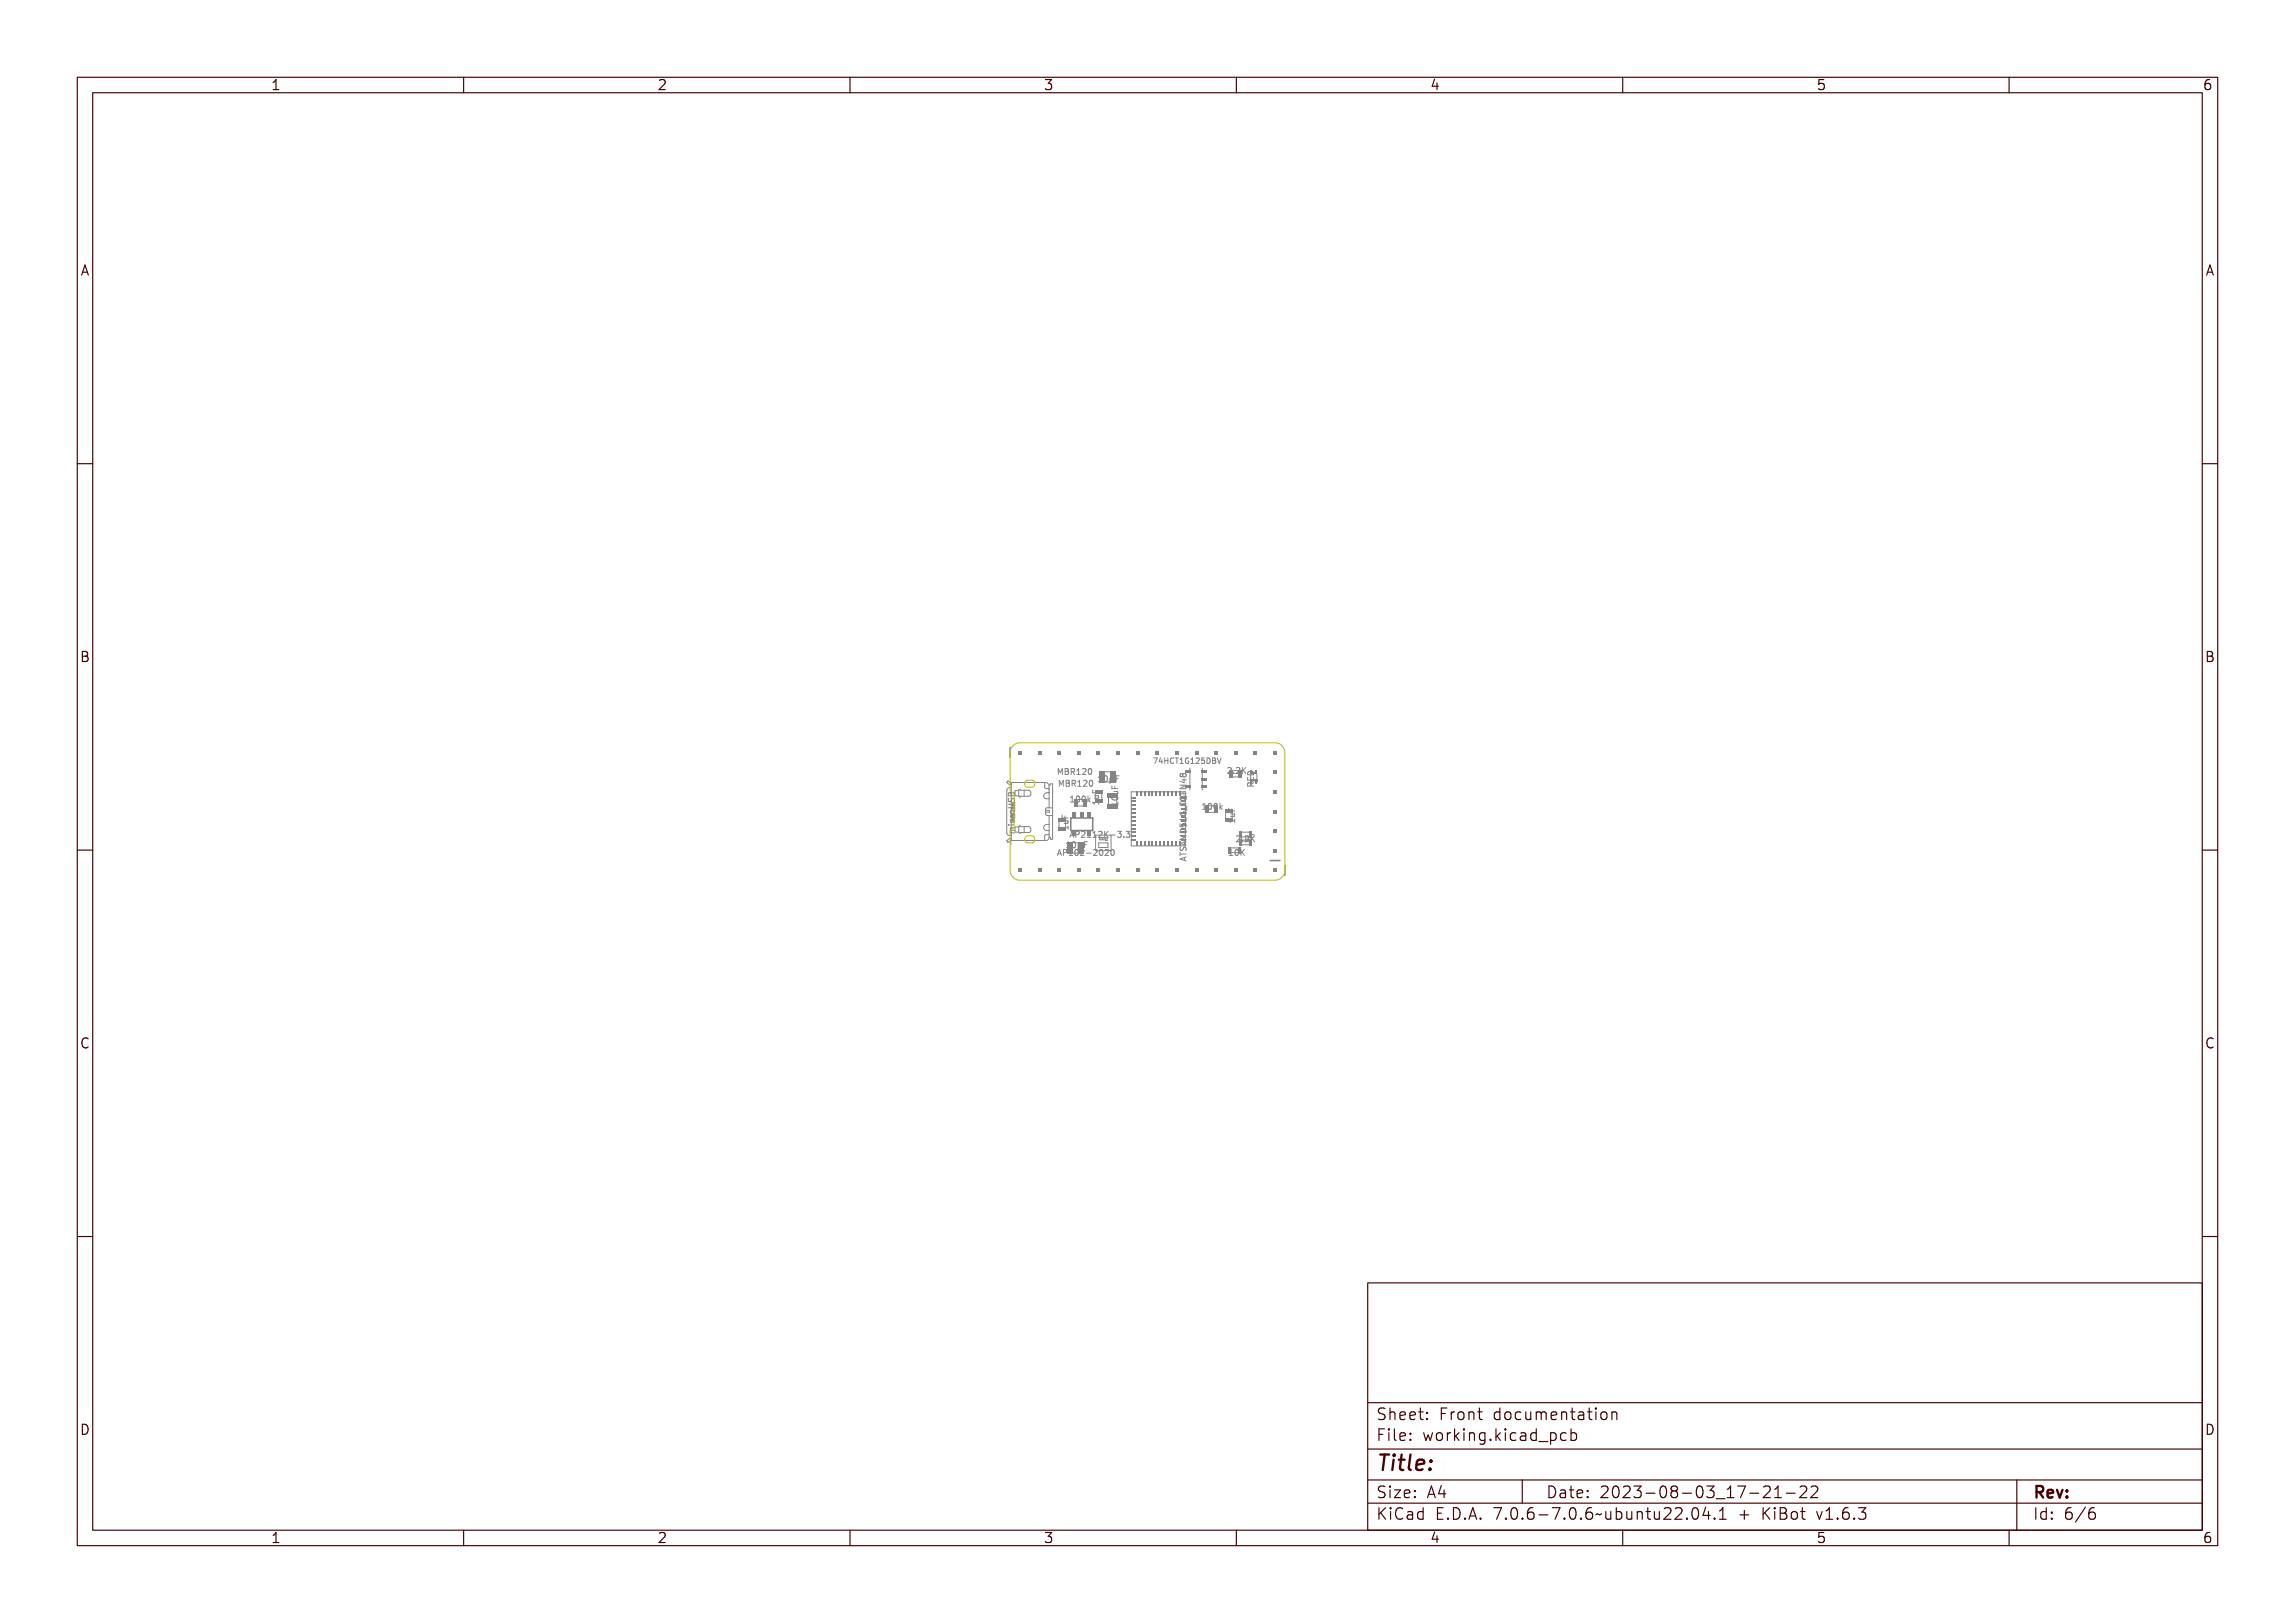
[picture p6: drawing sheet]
<svg xmlns="http://www.w3.org/2000/svg" width="297mm" height="210mm" viewBox="0 0 297 210" stroke-linecap="round" stroke-linejoin="round" font-family="sans-serif">
<defs><g id="words">
<text font-size="2.7" fill="#480000" x="178" y="190.3">Title:</text>
<g font-size="2" fill="#480000">
<text x="178" y="183.7">Sheet: Front documentation</text>
<text x="178" y="186.5">File: working.kicad_pcb</text>
<text x="178" y="193.9">Size: A4</text>
<text x="178" y="196.6">KiCad E.D.A. 7.0.6-7.0.6~ubuntu22.04.1 + KiBot v1.6.3</text>
<text x="200" y="193.9">Date: 2023-08-03_17-21-22</text>
<text x="263" y="196.6">Id: 6/6</text>
<text x="263" y="193.9">Rev:</text>
</g>
<g font-size="1.7" fill="#480000">
<text x="35" y="11.7">1</text>
<text x="85" y="11.7">2</text>
<text x="135" y="11.7">3</text>
<text x="185" y="11.7">4</text>
<text x="235" y="11.7">5</text>
<text x="285" y="11.7">6</text>
<text x="10.5" y="35.7">A</text>
<text x="285.5" y="35.7">A</text>
<text x="10.5" y="85.6">B</text>
<text x="285.5" y="85.6">B</text>
<text x="10.5" y="135.7">C</text>
<text x="285.5" y="135.7">C</text>
<text x="10.5" y="185.6">D</text>
<text x="285.5" y="185.6">D</text>
<text x="35" y="199.7">1</text>
<text x="85" y="199.7">2</text>
<text x="135" y="199.7">3</text>
<text x="185" y="199.7">4</text>
<text x="235" y="199.7">5</text>
<text x="285" y="199.7">6</text>
</g>
<g font-size="1" fill="#848484">
<text x="137.7" y="100.2">MBR120</text>
<text x="137.8" y="101.8">MBR120</text>
<text x="142" y="101.2">10µF</text>
<text x="150.6" y="98.8">74HCT1G125DBV</text>
<text x="158.9" y="100.1">2.2K</text>
<text x="162.3" y="101.5" transform="rotate(-90 162.3 101.5)">RED</text>
<text x="138.3" y="107.5" transform="rotate(-90 138.3 107.5)">1uF</text>
<text x="138.8" y="103.8">100k</text>
<text x="142.2" y="103.9" transform="rotate(-90 142.2 103.9)">1uF</text>
<text x="144.7" y="104.4" transform="rotate(-90 144.7 104.4)">10uF</text>
<text x="155.9" y="104.8">100k</text>
<text x="159.8" y="106.6" transform="rotate(-90 159.8 106.6)">1uF</text>
<text x="138.1" y="110.7">AP102-2020</text>
<text x="138.4" y="108.4">AP2112K-3.3</text>
<text x="138.4" y="109.7">10µF</text>
<text x="153.5" y="111.5" transform="rotate(-90 153.5 111.5)">ATSAMD51G_TQFN48</text>
<text x="158.9" y="110.7">10K</text>
<text x="160" y="108.9">2.2K</text>
<text x="160.3" y="108.8">1uF</text>
</g>
<text font-size="1" fill="#c2c200" x="131.3" y="107.3" transform="rotate(-90 131.3 107.3)">microUSB</text>
</g></defs>
<g fill="none" stroke="#848484" stroke-width=".13">
<path d="M137.5 99.4l-.3 .6-.2-.6v.8M137.8 99.5h.1l.1 .4 .2-.4h.1v.7h-.1v-.6l-.1 .4h-.1l-.1-.4v.6h-.1zM138.4 99.5h.2a.18 .18 0 0 1 .3 .1 .18 .18 0 0 1-.1 .2 .21 .21 0 0 1 .1 .3 .21 .21 0 0 1-.3 .1h-.2zM138.5 99.9h.1a.14 .14 0 0 1 .2 .1 .14 .14 0 0 1-.2 .2h-.1zM138.5 99.6h.1a.12 .12 0 0 1 .2 .1 .12 .12 0 0 1-.2 .1h-.1zM139 99.5h.2a.21 .21 0 0 1 .3 .1 .21 .21 0 0 1-.1 .3l.2 .3h-.1l-.3-.3h-.1v.3h-.1zM139.1 99.6h.1a.14 .14 0 0 1 .2 .1 .14 .14 0 0 1-.1 .1h-.2zM139.7 99.5h.3v.7h.1h-.4h.2v-.6h-.2zM140.3 99.5a.27 .27 0 0 1 .4 .1 .27 .27 0 0 1-.1 .4l-.2 .2h.3h-.4l.3-.3a.18 .18 0 0 0 0-.3 .18 .18 0 0 0-.3 0zM141 99.6a.22 .22 0 0 1 .3 0l.1 .3a.31 .31 0 0 1-.3 .4 .45 .45 0 0 1-.1-.7zM141.1 99.6a.31 .31 0 0 1 .2 .3 .31 .31 0 0 1-.2 .3l-.1-.3zM149.3 98.1h.5l-.3 .7"/>
<path d="M150.2 98l-.2 .6h.5M150.4 98.3v.5M150.7 98.1h.5l-.3 .7h-.1l.3-.6h-.4zM151.6 98.1h.1v.5h.1l-.1 .2h-.1v-.1h-.3zM151.6 98.2v.4h-.3zM151.9 98.1h.1v.3h.2v-.3h.1v.7h-.1v-.3h-.2v.3h-.1zM152.5 98.2l.3-.1 .1 .1a.25 .25 0 0 0-.4 .3 .25 .25 0 0 0 .4 .2v.1a.35 .35 0 0 1-.5-.1 .35 .35 0 0 1 .1-.5zM153 98.1h.5v.1h-.2v.6h-.1v-.6h-.2zM153.7 98.2l.2-.1v.6h.1v.1h-.3v-.1h.1v-.5h-.1zM154.2 98.2l.2-.1 .2 .1v.1l-.1-.1a.26 .26 0 0 0-.3 .3 .26 .26 0 0 0 .3 .2v-.2h-.1h.2v.3a.32 .32 0 0 1-.4-.1 .32 .32 0 0 1 0-.4zM154.8 98.2l.3-.1v.6h.1v.1h-.4v-.1h.2v-.5h-.2zM155.3 98.2a.25 .25 0 0 1 .4 0 .25 .25 0 0 1-.1 .4l-.2 .1h.4v.1h-.5l.3-.3a.17 .17 0 0 0 0-.3 .17 .17 0 0 0-.3 .1z"/>
<path d="M155.9 98.1h.4v.1h-.3v.2a.23 .23 0 0 1 .3 .1 .23 .23 0 0 1-.1 .3 .23 .23 0 0 1-.3-.1 .19 .19 0 0 0 .3 .1 .19 .19 0 0 0 0-.3 .19 .19 0 0 0-.3 0zM156.5 98.1a.36 .36 0 0 1 .4 .4 .36 .36 0 0 1-.4 .3zM156.6 98.2a.27 .27 0 0 1 .2 .3 .27 .27 0 0 1-.2 .2zM157.1 98.1h.2a.17 .17 0 0 1 .2 .1 .17 .17 0 0 1-.1 .2 .19 .19 0 0 1 .1 .3 .19 .19 0 0 1-.2 .1h-.2zM157.2 98.5h.1a.13 .13 0 0 1 .1 .1 .13 .13 0 0 1-.1 .1h-.1zM157.2 98.2h.1a.11 .11 0 0 1 .1 .1 .11 .11 0 0 1-.1 .1h-.1zM157.6 98.1h.1l.2 .6 .1-.6h.1l-.2 .7h-.1zM159 99.4a.27 .27 0 0 1 .4 .1 .27 .27 0 0 1-.1 .4l-.2 .1h.3v.1h-.4l.2-.3a.19 .19 0 0 0 .1-.3 .19 .19 0 0 0-.3 0zM159.8 100h.1v.1h-.1zM160.2 99.4a.27 .27 0 0 1 .4 .1 .27 .27 0 0 1-.1 .4l-.2 .1h.4v.1h-.5l.3-.3a.19 .19 0 0 0 0-.3 .19 .19 0 0 0-.3 0zM160.8 99.4h.1v.3l.4-.3h.1l-.3 .3 .3 .4h-.1l-.3-.4-.1 .4h-.1zM161.6 99.8l.1-.1a.38 .38 0 0 1 .5 .1 .38 .38 0 0 1 .1 .4h-.8z"/>
<path d="M161.7 99.8h.3l.2 .3h-.6zM130.5 106.3h.1v.1h-.1zM130.5 103.7h.5a.25 .25 0 0 1 .3 .2 .25 .25 0 0 1-.3 .2h-.5v-.1h.6a.14 .14 0 0 0 .1-.1 .14 .14 0 0 0-.1-.1h-.6zM130.6 103.1h.1a.16 .16 0 0 0-.1 .3 .16 .16 0 0 0 .3-.1 .24 .24 0 0 1 .2-.3 .24 .24 0 0 1 .2 .2 .24 .24 0 0 1-.1 .3 .18 .18 0 0 0 0-.2 .18 .18 0 0 0-.2-.1 .25 .25 0 0 1-.3 .3 .25 .25 0 0 1-.1-.4zM130.6 102.5l.2-.1 .1 .2a.21 .21 0 0 1 .3-.2 .21 .21 0 0 1 .1 .3v.2h-.8zM130.7 102.6h.1l.1 .2h-.3zM130.7 106.3h.5v-.1h.1v.4h-.1v-.2h-.4l-.1 .2zM130.7 106.8h.6l-.5 .1 .5 .1v.1h-.5l.5 .1v.1h-.6zM130.8 107.8h.5M130.8 107.6v.2M130.8 104.9h.1a.19 .19 0 0 0-.1 .2 .19 .19 0 0 0 .2 .1h.3v.1h-.6v-.1h.1l-.1-.1zM130.8 105.6h.1a.2 .2 0 0 0 0 .2 .2 .2 0 0 0 .3 0 .2 .2 0 0 0 0-.2h.1a.29 .29 0 0 1-.3 .4 .29 .29 0 0 1-.2-.4z"/>
<path d="M130.9 104.4l.3 .1a.19 .19 0 0 1-.2 .2 .19 .19 0 0 1-.1-.3zM131 102.5h.2v.3h-.3zM131 104.8v.1h.1v-.1l.1 .1h.1v-.1v.2h-.3zM131 103.9v.2h.1v-.2l.1 .2h.1v-.2v.2h-.3zM131 105.6h.1a.12 .12 0 0 0 .1 .1 .12 .12 0 0 0 .1-.1 .15 .15 0 0 1-.2 .2 .15 .15 0 0 1-.1-.2zM131 104.2h.1a.12 .12 0 0 0 .1 .2 .12 .12 0 0 0 .1-.1h-.1v-.1h.1a.16 .16 0 0 1-.1 .2 .16 .16 0 0 1-.2-.2zM131 105.9h.1l.1 .1 .1 .1h-.3zM131 105.3h.3v.2h-.3zM131 104.5h.3v.2h-.3zM131 105.4l.1 .1h-.1zM131.1 105.9l.1 .1h-.2zM131.1 104.6h.2v.1h-.3z"/>
<path d="M131.2 105.4h.1v.1h-.1zM136.8 110.7l.3-.8 .3 .8M136.9 110.5h.4M137.5 107.1h.7v-.2h.1v.5h-.1v-.2h-.6v.2h-.1zM137.5 105.7h.1v.3h.2v-.3h.1v.3h.4v.1h-.8zM137.6 101l-.3 .5-.2-.5v.7M137.6 110.3h.3M137.7 106.3h.6l-.1 .1a.18 .18 0 0 1 .1 .3 .18 .18 0 0 1-.3 .1h-.3v-.1l.5-.1-.1-.1-.4-.1zM137.9 101h.1l.2 .4 .1-.4h.1v.8h-.1v-.7l-.1 .4h-.1l-.1-.4v.7h-.1zM137.9 109.9h-.3v.8M138.2 109l-.2 .1M138.4 110h.1l.2 .7h-.1v-.2h-.3v.2h-.1z"/>
<path d="M138.5 110.1l.1 .3h-.3zM138.5 109h.3v.6h.1v.1h-.4v-.1h.2v-.5h-.2zM138.6 101h.2a.18 .18 0 0 1 .2 .1 .18 .18 0 0 1-.1 .3 .21 .21 0 0 1 .1 .2 .21 .21 0 0 1-.2 .2h-.2zM138.6 107.6h.1l.3 .8h-.1l-.1-.2h-.3v.2h-.1zM138.7 101.4h.1a.14 .14 0 0 1 .1 .2 .14 .14 0 0 1-.1 .1h-.1zM138.7 101.1h.1a.12 .12 0 0 1 .1 .1 .12 .12 0 0 1-.1 .1h-.1zM138.7 107.7l.1 .4h-.2zM138.9 110h.2a.24 .24 0 0 1 .2 .3 .24 .24 0 0 1-.3 .1v.3h-.1zM138.9 103.1l.3-.1v.7h.1v.1h-.4v-.1h.2v-.6l-.2 .1zM139 110.1h.1a.14 .14 0 0 1 .1 .1 .14 .14 0 0 1-.1 .1h-.1zM139.1 107.6h.2a.25 .25 0 0 1 .2 .3 .25 .25 0 0 1-.3 .2v.3h-.1zM139.1 109.1a.22 .22 0 0 1 .4 0v.3a.31 .31 0 0 1-.2 .3 .45 .45 0 0 1-.2-.6z"/>
<path d="M139.2 101h.2a.21 .21 0 0 1 .2 .2 .21 .21 0 0 1-.1 .2l.2 .4h-.1l-.2-.3h-.1v.3h-.1zM139.2 107.7h.1a.14 .14 0 0 1 .1 .1 .14 .14 0 0 1-.1 .2h-.1zM139.2 109.1a.31 .31 0 0 1 .2 .3 .31 .31 0 0 1-.2 .2l-.1-.2zM139.3 101.1h.1a.14 .14 0 0 1 .1 .1 .14 .14 0 0 1-.1 .2h-.1zM139.5 110h.3v.6h.1v.1h-.4v-.1h.2v-.5h-.2zM139.5 103.1a.22 .22 0 0 1 .4 0v.3a.31 .31 0 0 1-.2 .4 .45 .45 0 0 1-.2-.7zM139.6 103.1a.31 .31 0 0 1 .2 .3 .31 .31 0 0 1-.2 .3v-.3zM139.7 107.7a.27 .27 0 0 1 .4 0 .27 .27 0 0 1-.2 .4l-.1 .2h.3v.1h-.4l.2-.4a.19 .19 0 0 0 .1-.3 .19 .19 0 0 0-.3 .1zM139.7 109.2h.1v.4l.1 .1 .1-.1v-.4h.1v.4h.1l-.1 .1h-.3v.2h-.1zM139.8 101.1l.3-.1v.7h.2v.1h-.4v-.1h.1v-.6h-.2zM140.1 110.1a.22 .22 0 0 1 .4 0l.1 .2a.31 .31 0 0 1-.3 .4 .45 .45 0 0 1-.2-.6zM140.1 103.1a.22 .22 0 0 1 .4 0l.1 .3a.31 .31 0 0 1-.3 .4 .45 .45 0 0 1-.2-.7z"/>
<path d="M140.3 110.1a.31 .31 0 0 1 .2 .2 .31 .31 0 0 1-.2 .3l-.1-.3zM140.3 103.1a.31 .31 0 0 1 .2 .3 .31 .31 0 0 1-.2 .3l-.1-.3zM140.3 109h.5v.1h-.4v.2h.4v.1h-.4v.3h-.1zM140.3 107.7l.3-.1v.7h.2v.1h-.4v-.1h.1v-.6l-.2 .1zM140.4 101.1a.27 .27 0 0 1 .4 0 .27 .27 0 0 1-.1 .4l-.2 .2h.4v.1h-.5l.3-.4a.19 .19 0 0 0 0-.3 .19 .19 0 0 0-.3 .1zM140.7 110a.27 .27 0 0 1 .4 .1 .27 .27 0 0 1-.1 .4l-.2 .1h.4v.1h-.5l.3-.3a.18 .18 0 0 0 0-.3 .18 .18 0 0 0-.3 0zM140.8 103h.1v.5l.3-.3-.2 .3 .2 .3h-.1l-.2-.3v.3h-.1zM141 107.7l.2-.1v.7h.2v.1h-.4v-.1h.1v-.6l-.1 .1zM141.1 101.1a.22 .22 0 0 1 .3 0l.1 .3a.31 .31 0 0 1-.2 .4 .45 .45 0 0 1-.2-.7zM141.2 101.1a.31 .31 0 0 1 .2 .3 .31 .31 0 0 1-.2 .3l-.1-.3zM141.4 110.4h.3v.1h-.3zM141.5 103.5h.6v-.1h.1v.4h-.1v-.2h-.5v.2h-.1z"/>
<path d="M141.5 102.1v.4h.3v-.3h.1v.3h.3v.1h-.7zM141.5 107.7a.27 .27 0 0 1 .5 0 .27 .27 0 0 1-.2 .4l-.1 .2h.3v.1h-.5l.3-.4a.19 .19 0 0 0 0-.3 .19 .19 0 0 0-.3 .1zM141.6 102.8h.6l-.1 .1a.18 .18 0 0 1 .1 .2 .18 .18 0 0 1-.2 .1h-.4v-.1h.5v-.2h-.5zM142 110a.27 .27 0 0 1 .4 .1 .27 .27 0 0 1-.2 .4l-.1 .1h.3v.1h-.4l.2-.3a.18 .18 0 0 0 .1-.3 .18 .18 0 0 0-.3 0zM142.1 100.5l.2-.1v.7h.2v.1h-.4v-.1h.1v-.6l-.1 .1zM142.2 107.6h.1v.4l.3-.4h.1l-.3 .3 .3 .5h-.1l-.3-.4v.4h-.1zM142.6 110.1a.22 .22 0 0 1 .4 0l.1 .2a.31 .31 0 0 1-.3 .4 .45 .45 0 0 1-.2-.6zM142.7 100.5a.22 .22 0 0 1 .4 0v.3a.31 .31 0 0 1-.2 .4 .45 .45 0 0 1-.2-.7zM142.8 110.1a.31 .31 0 0 1 .2 .2 .31 .31 0 0 1-.2 .3l-.1-.3zM142.8 100.5a.31 .31 0 0 1 .2 .3 .31 .31 0 0 1-.2 .3l-.1-.3zM142.9 108.1h.3h-.3zM143.2 110a.27 .27 0 0 1 .4 .1 .27 .27 0 0 1-.1 .4l-.2 .1h.4v.1h-.5l.3-.3a.19 .19 0 0 0 0-.3 .19 .19 0 0 0-.3 0z"/>
<path d="M143.3 100.6h.1v.4l.1 .1 .1-.1v-.4h.1v.5h.1l-.1 .1-.3-.1v.3h-.1zM143.4 107.6a.23 .23 0 0 1 .4 0 .23 .23 0 0 1-.1 .4 .23 .23 0 0 1 .1 .4 .23 .23 0 0 1-.4-.2 .18 .18 0 0 0 .2 .2 .18 .18 0 0 0 .1-.3 .18 .18 0 0 0-.2-.1v-.1a.15 .15 0 0 0 .2 0 .15 .15 0 0 0 0-.2 .15 .15 0 0 0-.2 0zM143.9 110.1a.22 .22 0 0 1 .3 0l.1 .2a.31 .31 0 0 1-.2 .4 .45 .45 0 0 1-.2-.6zM143.9 100.4h.5v.1h-.4v.2h.3v.1h-.3v.4h-.1zM143.9 104h.7v-.1h.1v.4h-.1v-.2h-.6l.1 .2h-.1zM143.9 102h.1v.3h.3v-.3v.3h.4v.1h-.8zM144 110.1a.31 .31 0 0 1 .2 .2 .31 .31 0 0 1-.2 .3l-.1-.3zM144 103.3h.3a.31 .31 0 0 1 .4 .2 .44 .44 0 0 1-.4 .2 .44 .44 0 0 1-.4-.2zM144 103.4a.34 .34 0 0 1 .6 .2 .34 .34 0 0 1-.6-.2zM144.1 102.7h.6l-.1 .1a.18 .18 0 0 1 .1 .2 .18 .18 0 0 1-.2 .1h-.4v-.1h.5v-.2h-.5zM144.2 108.2h.1v.2h-.1zM144.5 100.4h.3"/>
<path d="M144.7 107.6a.23 .23 0 0 1 .3 0 .23 .23 0 0 1 0 .4 .23 .23 0 0 1 0 .4 .23 .23 0 0 1-.3-.2 .18 .18 0 0 0 .2 .2 .18 .18 0 0 0 .1-.3 .18 .18 0 0 0-.2-.1v-.1a.15 .15 0 0 0 .2 0 .15 .15 0 0 0-.1-.2 .15 .15 0 0 0-.2 0zM145.7 107.6h.5l-.2 .3h.2v.4h-.1h-.4M152.8 111.1l.7-.2v.1h-.2v.3l.2 .1v.1l-.7-.3zM152.8 110.3h.1v.2h.6v.1h-.6v.3h-.1zM152.8 109.3l.7-.3v.1l-.2 .1v.3h.2v.1l-.7-.2zM152.8 108.4h.7v.1h-.6l.4 .1v.1l-.4 .2h.6v.1h-.7v-.2l.4-.1-.4-.1zM152.8 107.3h.1v.3h.1a.28 .28 0 0 1 .4-.4 .28 .28 0 0 1 .1 .5h-.1a.2 .2 0 0 0 .1-.3 .2 .2 0 0 0-.3 0 .2 .2 0 0 0 0 .3h-.4zM152.8 106.7h.6v-.1h.1v.4h-.1v-.2h-.5v.2h-.1zM152.8 104.7h.1v.2h.6v.1h-.6v.2h-.1zM152.8 103.5h.1v.3h.2v-.3h.1v.3h.3v.1h-.7zM152.8 102.8h.7v.2l-.6 .2h.6v.1h-.7v-.1l.6-.3h-.6zM152.8 102.3h.5v-.1v.1h.2v.1h-.2v.3l-.5-.3z"/>
<path d="M152.8 109.7l.1 .1a.14 .14 0 0 0 0 .2 .14 .14 0 0 0 .2 0 .24 .24 0 0 1 .2-.3 .24 .24 0 0 1 .3 .2 .24 .24 0 0 1-.2 .3 .18 .18 0 0 0 .1-.3 .18 .18 0 0 0-.3 0 .25 .25 0 0 1-.3 .3 .25 .25 0 0 1-.1-.5zM152.8 106h.1v.1a.29 .29 0 0 0 .3 .3 .29 .29 0 0 0 .2-.4h-.2v.2h-.1v-.2h.4a.34 .34 0 0 1-.1 .4 .34 .34 0 0 1-.4 0l-.2-.1zM152.8 101.7l.2-.1 .1 .1a.22 .22 0 0 1 .4 0 .22 .22 0 0 1 0 .3 .22 .22 0 0 1-.4-.1 .21 .21 0 0 1-.3 .1 .21 .21 0 0 1 0-.3zM152.9 104.1h.4l.2 .1 .1-.1 .1 .1-.2 .1a.42 .42 0 0 1-.4 .3 .42 .42 0 0 1-.3-.3zM152.9 111.2l.3-.1v.2zM152.9 109.3l.3-.1v.2zM152.9 104.3a.34 .34 0 0 1 .5 .1 .33 .33 0 0 1-.3 .1 .33 .33 0 0 1-.2-.2zM152.9 107.9l.1-.1a.38 .38 0 0 1 .4 .1 .38 .38 0 0 1 .1 .4h-.7zM152.9 102.4h.4v.2zM152.9 108l.4-.1 .1 .3h-.5zM153 100.9h.5M153.1 100.2l-.2-.1-.2 .1v.2l.2 .1 .2-.1"/>
<path d="M153.1 100.2l.1-.1h.2l.1 .1v.3h-.2h-.1l-.1-.1M153.1 100.2v.2M153.2 100.8v.5l-.5-.2M153.7 105.3l.1 .6zM156 104h.2v.7h.2v.1h-.4v-.1h.1v-.6h-.1zM156.6 104.1a.22 .22 0 0 1 .4 0v.3a.31 .31 0 0 1-.2 .4 .45 .45 0 0 1-.2-.7zM156.7 104.1a.31 .31 0 0 1 .2 .3 .31 .31 0 0 1-.2 .3l-.1-.3zM157.2 104.1a.22 .22 0 0 1 .4 0l.1 .3a.31 .31 0 0 1-.3 .4 .45 .45 0 0 1-.2-.7zM157.3 104.1a.31 .31 0 0 1 .2 .3 .31 .31 0 0 1-.2 .3v-.3zM157.8 104h.1v.4l.4-.2-.2 .2 .2 .4h-.1l-.2-.3-.1 .3h-.1zM159 110h.3v.6h.2v.1h-.4v-.1h.1v-.5h-.2zM159.1 106.2h.6v-.2h.1v.5h-.1v-.2h-.6l.1 .2h-.1z"/>
<path d="M159.1 104.8v.3h.3v-.3h.1v.3h.3v.1h-.7zM159.2 105.4h.6l-.1 .1a.18 .18 0 0 1 .1 .3 .18 .18 0 0 1-.2 .1h-.4v-.1l.5-.1v-.1l-.5-.1zM159.7 110.1a.22 .22 0 0 1 .3 0l.1 .3a.31 .31 0 0 1-.2 .3 .45 .45 0 0 1-.2-.6zM159.8 110.1a.31 .31 0 0 1 .2 .2 .31 .31 0 0 1-.2 .3l-.1-.2zM160.1 108.2a.27 .27 0 0 1 .4 .1 .27 .27 0 0 1-.1 .4l-.2 .2h.4h-.5l.3-.3a.19 .19 0 0 0 0-.3 .19 .19 0 0 0-.3 0zM160.2 110h.1v.3l.4-.3h.1l-.3 .3 .3 .4h-.1l-.3-.4-.1 .4h-.1zM160.4 108.1h.3v.6h.1v.1h-.4v-.1h.2v-.5h-.2zM160.9 108.8h.1v.1h-.1zM161 108.3h.1v.4l.1 .1 .1-.1v-.4h.1v.5l-.1-.1a.18 .18 0 0 1-.2 .1 .18 .18 0 0 1-.1-.2zM161.4 108.2a.27 .27 0 0 1 .4 .1 .27 .27 0 0 1-.2 .4l-.1 .2h.3h-.4l.2-.3a.18 .18 0 0 0 .1-.3 .18 .18 0 0 0-.3 0zM161.5 100.3h.1v.4h.2v-.4h.1v.4h.3v-.4h.1v.5h-.8zM161.6 101h.2l.1 .1 .4-.2v.1l-.4 .2v.1h.4v.1h-.8z"/>
<path d="M161.6 101.1h.2l.1 .2h-.3zM161.6 108.1h.5v.1h-.4v.2h.3v.1h-.3v.3h-.1zM162 108.2h.1v.3l.3-.3h.1l-.3 .3 .3 .4h-.1l-.2-.3-.1 .3h-.1z"/>
<circle cx="141.1" cy="99.9" r=".07"/>
<circle cx="131" cy="104.6" r=".28"/>
<circle cx="139.3" cy="109.3" r=".07"/>
<circle cx="139.7" cy="103.4" r=".07"/>
<circle cx="140.3" cy="110.3" r=".07"/>
<circle cx="140.3" cy="103.4" r=".07"/>
<circle cx="141.3" cy="101.4" r=".07"/>
<circle cx="142.8" cy="110.3" r=".07"/>
<circle cx="142.9" cy="100.8" r=".07"/>
<circle cx="144.1" cy="110.3" r=".07"/>
<circle cx="144.3" cy="103.5" r=".07"/>
<circle cx="153" cy="101.8" r=".13"/>
<circle cx="153.3" cy="101.8" r=".15"/>
<circle cx="156.8" cy="104.4" r=".07"/>
<circle cx="157.4" cy="104.4" r=".07"/>
<circle cx="159.8" cy="110.3" r=".07"/>
</g>
<path d="M138.6 105.8h2.8v1.7h-2.8" fill="none" stroke="#848484" stroke-width=".2"/>
<g fill="#848484">
<path d="M140.7 105.2h.5v.6h-.5z" fill-rule="evenodd"/>
<path d="M139.7 105.2h.5v.6h-.5z" fill-rule="evenodd"/>
<path d="M138.8 105.2h.5v.6h-.5z" fill-rule="evenodd"/>
</g>
<g fill="none" stroke="#848484" stroke-width=".13">
<path d="M130.9 101.9a.42 .42 0 0 0-.6 .4v5.5l.2 .3h.4M130.9 101.3l-.5-.3-.1 .3 .4 .3h.2M130.9 108.7l-.5 .3-.1-.2 .4-.3h.1v.9M131.4 103h.4l.2 .1h.1M131.4 102.3h.4M131.8 103l.1-.8 .2 .1h1.2a.45 .45 0 0 1-.2 .7h-1M131.8 107h-.4v.7h.4l.2 .1 .1-.1h1a.43 .43 0 0 0 .3-.6l-.3-.1h-1l-.2-.1-.1 .8M132.1 103v.1M132.5 102.3v.7M132.5 107v.7M135.2 101.3v.5a.48 .48 0 0 0 .5 .3l.1 .1M135.3 104.9h.5v.2h-.5"/>
<path d="M135.8 104.5v-2.8l-.3-.4h-4.6v7.5h4.5l.3-.2 .1-.2M135.8 102.5l-.1 .1a.41 .41 0 0 0-.6 .2 .41 .41 0 0 0 .3 .6h.4M135.8 106.7h-.3a.4 .4 0 0 0-.4 .4 .4 .4 0 0 0 .4 .4h.3M135.8 107.9l-.6 .2v.6M135.8 105.5v2.9M135.8 101.6h.1v-.2h.3v7.2h-.3v-.2h-.1M136.2 104.5h-.7l-.2 .2 .1 .8h.8M158.6 105.2v.7"/>
</g>
<g fill="#848484">
<path d="M158.6 105.9h.9v.5h-.9z" fill-rule="evenodd"/>
<path d="M158.6 104.7h.9v.5h-.9z" fill-rule="evenodd"/>
</g>
<path d="M130.7 96.7v1.3" fill="none" stroke="#848484" stroke-width=".2"/>
<g fill="#848484">
<path d="M131.7 97.1h.5v.5h-.5z" fill-rule="evenodd"/>
<path d="M134.3 97.1h.5v.5h-.5z" fill-rule="evenodd"/>
<path d="M136.8 97.1h.5v.5h-.5z" fill-rule="evenodd"/>
<path d="M139.4 97.1h.5v.5h-.5z" fill-rule="evenodd"/>
<path d="M141.9 97.1h.5v.5h-.5z" fill-rule="evenodd"/>
<path d="M144.4 97.1h.5v.5h-.5z" fill-rule="evenodd"/>
<path d="M147 97.1h.5v.5h-.5z" fill-rule="evenodd"/>
<path d="M149.5 97.1h.5v.5h-.5z" fill-rule="evenodd"/>
<path d="M152.1 97.1h.5v.5h-.5z" fill-rule="evenodd"/>
<path d="M154.6 97.1h.5v.5h-.5z" fill-rule="evenodd"/>
<path d="M157.1 97.1h.5v.5h-.5z" fill-rule="evenodd"/>
<path d="M159.7 97.1h.5v.5h-.5z" fill-rule="evenodd"/>
<path d="M162.2 97.1h.5v.5h-.5z" fill-rule="evenodd"/>
<path d="M164.8 97.1h.5v.5h-.5z" fill-rule="evenodd"/>
</g>
<path d="M146.4 102.5h7v7h-7z" fill="none" stroke="#848484" stroke-width=".13"/>
<g fill="#848484">
<path d="M146.4 103.1h.5v.2h-.5z" fill-rule="evenodd"/>
<path d="M146.4 103.6h.5v.2h-.5z" fill-rule="evenodd"/>
<path d="M146.4 104.1h.5v.2h-.5z" fill-rule="evenodd"/>
<path d="M146.4 104.6h.5v.2h-.5z" fill-rule="evenodd"/>
<path d="M146.4 105.1h.5v.2h-.5z" fill-rule="evenodd"/>
<path d="M146.4 105.6h.5v.2h-.5z" fill-rule="evenodd"/>
<path d="M146.4 106.1h.5v.2h-.5z" fill-rule="evenodd"/>
<path d="M146.4 106.6h.5v.2h-.5z" fill-rule="evenodd"/>
<path d="M146.4 107.1h.5v.2h-.5z" fill-rule="evenodd"/>
<path d="M146.4 107.6h.5v.2h-.5z" fill-rule="evenodd"/>
<path d="M146.4 108.1h.5v.2h-.5z" fill-rule="evenodd"/>
<path d="M146.4 108.6h.5v.2h-.5z" fill-rule="evenodd"/>
<path d="M147 102.5h.3v.5h-.3z" fill-rule="evenodd"/>
<path d="M147 108.9h.3v.6h-.3z" fill-rule="evenodd"/>
<path d="M147.5 102.5h.3v.5h-.3z" fill-rule="evenodd"/>
<path d="M147.5 108.9h.3v.6h-.3z" fill-rule="evenodd"/>
<path d="M148 102.5h.3v.5h-.3z" fill-rule="evenodd"/>
<path d="M148 108.9h.3v.6h-.3z" fill-rule="evenodd"/>
<path d="M148.5 102.5h.3v.5h-.3z" fill-rule="evenodd"/>
<path d="M148.5 108.9h.3v.6h-.3z" fill-rule="evenodd"/>
<path d="M149 102.5h.3v.5h-.3z" fill-rule="evenodd"/>
<path d="M149 108.9h.3v.6h-.3z" fill-rule="evenodd"/>
<path d="M149.5 102.5h.3v.5h-.3z" fill-rule="evenodd"/>
<path d="M149.5 108.9h.3v.6h-.3z" fill-rule="evenodd"/>
<path d="M150 102.5h.3v.5h-.3z" fill-rule="evenodd"/>
<path d="M150 108.9h.3v.6h-.3z" fill-rule="evenodd"/>
<path d="M150.5 102.5h.3v.5h-.3z" fill-rule="evenodd"/>
<path d="M150.5 108.9h.3v.6h-.3z" fill-rule="evenodd"/>
<path d="M151 102.5h.3v.5h-.3z" fill-rule="evenodd"/>
<path d="M151 108.9h.3v.6h-.3z" fill-rule="evenodd"/>
<path d="M151.5 102.5h.3v.5h-.3z" fill-rule="evenodd"/>
<path d="M151.5 108.9h.3v.6h-.3z" fill-rule="evenodd"/>
<path d="M152 102.5h.3v.5h-.3z" fill-rule="evenodd"/>
<path d="M152 108.9h.3v.6h-.3z" fill-rule="evenodd"/>
</g>
<path d="M143.5 103.2v1" fill="none" stroke="#848484" stroke-width=".13"/>
<g fill="#848484">
<path d="M143.3 104.1h1.3v.6h-1.3z" fill-rule="evenodd"/>
<path d="M143.3 102.7h1.3v.6h-1.3z" fill-rule="evenodd"/>
</g>
<path d="M139.5 104.3h.7" fill="none" stroke="#848484" stroke-width=".13"/>
<g fill="#848484">
<path d="M140.2 103.4h.5v.9h-.5z" fill-rule="evenodd"/>
<path d="M139 103.4h.5v.9h-.5z" fill-rule="evenodd"/>
<path d="M161.6 108.6h.4v.8h-.4z" fill-rule="evenodd"/>
<path d="M160.4 108.6h.4v.8h-.4z" fill-rule="evenodd"/>
</g>
<g fill="none" stroke="#848484" stroke-width=".13">
<path d="M141.8 108.1h2v2h-2zM142.2 109.7v-.6h1.2v.6M143.1 108.4v.4h.2v-.2M162.7 100.2v.7"/>
<circle cx="162.6" cy="101.1" r=".07"/>
</g>
<g fill="#848484">
<path d="M162.5 101.2h.2v.2h-.2z" fill-rule="evenodd"/>
<path d="M162.7 100.9v.3z" fill-rule="evenodd"/>
<path d="M161.8 100.9h.9v.2h-.9z" fill-rule="evenodd"/>
<path d="M162.5 99.7h.2v.5h-.2z" fill-rule="evenodd"/>
</g>
<path d="M160.8 107.7h.8" fill="none" stroke="#848484" stroke-width=".13"/>
<g fill="#848484">
<path d="M160.4 107.6h.4v.8h-.4z" fill-rule="evenodd"/>
<path d="M161.6 107.6h.4v.8h-.4z" fill-rule="evenodd"/>
</g>
<path d="M142.9 99.9h.8" fill="none" stroke="#848484" stroke-width=".13"/>
<g fill="#848484">
<path d="M142.2 99.8h.8v1.4h-.8z" fill-rule="evenodd"/>
<path d="M143.7 99.8h.7v1.4h-.7z" fill-rule="evenodd"/>
</g>
<path d="M137.1 106.4v.7" fill="none" stroke="#848484" stroke-width=".13"/>
<g fill="#848484">
<path d="M137 107.1h1v.5h-1z" fill-rule="evenodd"/>
<path d="M137 105.9h1v.5h-1z" fill-rule="evenodd"/>
<path d="M139.5 109h.8v1.4h-.8z" fill-rule="evenodd"/>
<path d="M138.1 109h.7v1.4h-.7z" fill-rule="evenodd"/>
<path d="M157.1 104.2h.5v1h-.5z" fill-rule="evenodd"/>
<path d="M155.9 104.2h.5v1h-.5z" fill-rule="evenodd"/>
</g>
<path d="M159.6 100.5h.7" fill="none" stroke="#848484" stroke-width=".13"/>
<g fill="#848484">
<path d="M159.1 99.6h.5v1h-.5z" fill-rule="evenodd"/>
<path d="M160.3 99.6h.5v1h-.5z" fill-rule="evenodd"/>
</g>
<path d="M164.4 111.4h1.2" fill="none" stroke="#848484" stroke-width=".2"/>
<g fill="#848484">
<path d="M164.8 109.8h.5v.5h-.5z" fill-rule="evenodd"/>
<path d="M164.8 107.3h.5v.5h-.5z" fill-rule="evenodd"/>
<path d="M164.8 104.8h.5v.5h-.5z" fill-rule="evenodd"/>
<path d="M164.8 102.2h.5v.5h-.5z" fill-rule="evenodd"/>
<path d="M164.8 99.7h.5v.5h-.5z" fill-rule="evenodd"/>
</g>
<path d="M166.3 112v1.3" fill="none" stroke="#848484" stroke-width=".2"/>
<g fill="#848484">
<path d="M164.8 112.4h.5v.5h-.5z" fill-rule="evenodd"/>
<path d="M162.2 112.4h.5v.5h-.5z" fill-rule="evenodd"/>
<path d="M159.7 112.4h.5v.5h-.5z" fill-rule="evenodd"/>
<path d="M157.1 112.4h.5v.5h-.5z" fill-rule="evenodd"/>
<path d="M154.6 112.4h.5v.5h-.5z" fill-rule="evenodd"/>
<path d="M152.1 112.4h.5v.5h-.5z" fill-rule="evenodd"/>
<path d="M149.5 112.4h.5v.5h-.5z" fill-rule="evenodd"/>
<path d="M147 112.4h.5v.5h-.5z" fill-rule="evenodd"/>
<path d="M144.4 112.4h.5v.5h-.5z" fill-rule="evenodd"/>
<path d="M141.9 112.4h.5v.5h-.5z" fill-rule="evenodd"/>
<path d="M139.4 112.4h.5v.5h-.5z" fill-rule="evenodd"/>
<path d="M136.8 112.4h.5v.5h-.5z" fill-rule="evenodd"/>
<path d="M134.3 112.4h.5v.5h-.5z" fill-rule="evenodd"/>
<path d="M131.7 112.4h.5v.5h-.5z" fill-rule="evenodd"/>
<path d="M141.7 103.4h.9v.5h-.9z" fill-rule="evenodd"/>
<path d="M141.7 102.3h.9v.5h-.9z" fill-rule="evenodd"/>
</g>
<path d="M154 99.4v2.8M155.6 99.4v2.8" fill="none" stroke="#848484" stroke-width=".13"/>
<g fill="#848484">
<path d="M155.5 101.6h.7v.3h-.7z" fill-rule="evenodd"/>
<path d="M155.5 100.6h.7v.4h-.7z" fill-rule="evenodd"/>
<path d="M153.4 99.7h.7v.3h-.7z" fill-rule="evenodd"/>
<path d="M155.5 99.7h.7v.3h-.7z" fill-rule="evenodd"/>
</g>
<path d="M130.7 102.2v-4.8a1.27 1.27 0 0 1 1.3-1.3h33a1.27 1.27 0 0 1 1.3 1.3v15.2a1.27 1.27 0 0 1-1.3 1.3h-33a1.27 1.27 0 0 1-1.3-1.3v-5.1M131.2 102.7v4.3M132.7 101.1a.98 .98 0 0 1 1.2 0 .5 .5 0 0 1-.3 .8h-.6a.45 .45 0 0 1-.4-.3 .45 .45 0 0 1 .1-.5zM132.8 108.2h.8a.46 .46 0 0 1 .3 .4 .46 .46 0 0 1-.3 .5h-.6a.46 .46 0 0 1-.4-.4 .46 .46 0 0 1 .2-.5z" fill="none" stroke="#c2c200" stroke-width=".13"/>
<g fill="none" stroke="#480000" stroke-width=".15">
<path d="M10 10h277v190h-277zM12 12h273v186h-273zM60 10v2M110 10v2M160 10v2M210 10v2M260 10v2M10 60h2M285 60h2M10 110h2M285 110h2M10 160h2"/>
<path d="M285 160h2M177 166h108v32h-108zM60 198v2M110 198v2M160 198v2M177 181.5h108M177 187.5h108M177 191.5h108M177 194.5h108M178.1 195.2h.2v.6l.6-.6h.3l-.6 .6 .6 .8h-.2l-.5-.7-.2 .2v.5h-.2zM178.2 185h.9v.2h-.7v.4h.6v.2h-.6v.7h-.2zM178.3 182.4l.5-.1h.2v.2a.34 .34 0 0 0-.4-.1 .34 .34 0 0 0-.2 .4 .62 .62 0 0 1 .6 .7 .71 .71 0 0 1-.8 .2v-.2a.4 .4 0 0 0 .4 .1 .4 .4 0 0 0 .3-.3l-.4-.2a.4 .4 0 0 1-.3-.3 .4 .4 0 0 1 .1-.4z"/>
<path d="M178.3 192.5l.5-.1h.2v.2a.34 .34 0 0 0-.4-.1 .34 .34 0 0 0-.2 .4 .62 .62 0 0 1 .6 .7 .71 .71 0 0 1-.8 .2v-.2a.4 .4 0 0 0 .4 .1 .4 .4 0 0 0 .3-.3l-.4-.2a.4 .4 0 0 1-.3-.3 .4 .4 0 0 1 .1-.4zM179.4 182.2h.2v.6a.35 .35 0 0 1 .4-.1 .35 .35 0 0 1 .2 .4v.6h-.2v-.8l-.2-.1a.28 .28 0 0 0-.2 .3v.6h-.2zM179.5 185.4h.4v.9h.4v.2h-.9v-.2h.3v-.8h-.2zM179.5 192.8h.4v.9h.4v.1h-.9v-.1h.3v-.8h-.2zM179.5 195.6h.4v.9h.4v.1h-.9v-.1h.3v-.8h-.2zM179.7 184.9h.2v.3h-.2zM179.7 192.3h.2v.3h-.2zM179.7 195.1h.2v.3h-.2zM180.6 184.9h.4v1.3l.1 .1h.3v.2a.4 .4 0 0 1-.5-.4v-1h-.3zM180.6 192.8h.8v.1l-.6 .8h.6v.1h-.8v-.1l.6-.8h-.6zM180.7 182.8a.49 .49 0 0 1 .6-.1 .49 .49 0 0 1 .2 .5h-.8a.42 .42 0 0 0 .3 .4 .42 .42 0 0 0 .4-.1v.2a.6 .6 0 0 1-.8-.1 .6 .6 0 0 1 .1-.8zM180.7 195.4l.3-.2h.2h.3v.2a.43 .43 0 0 0-.6 0 .43 .43 0 0 0-.2 .5 .43 .43 0 0 0 .2 .5 .43 .43 0 0 0 .6 0v.2a.62 .62 0 0 1-.7 0 .62 .62 0 0 1-.3-.7z"/>
<path d="M180.8 182.9l.2-.1a.27 .27 0 0 1 .3 .3h-.6zM181.8 195.6a.5 .5 0 0 1 .6-.1 .5 .5 0 0 1 .2 .5v.6h-.1v-.1a.38 .38 0 0 1-.5 .2 .38 .38 0 0 1-.2-.5 .38 .38 0 0 1 .4-.2h.3a.35 .35 0 0 0-.3-.4 .35 .35 0 0 0-.4 .2zM181.9 182.8a.49 .49 0 0 1 .6-.1 .49 .49 0 0 1 .2 .5h-.8a.42 .42 0 0 0 .3 .4 .42 .42 0 0 0 .5-.1v.2a.6 .6 0 0 1-.9-.1 .6 .6 0 0 1 .1-.8zM181.9 185.5a.49 .49 0 0 1 .6-.1 .49 .49 0 0 1 .2 .5h-.8a.42 .42 0 0 0 .3 .4 .42 .42 0 0 0 .5-.1v.2a.6 .6 0 0 1-.9-.1 .6 .6 0 0 1 .1-.8zM181.9 192.9a.49 .49 0 0 1 .6-.1 .49 .49 0 0 1 .2 .5h-.8a.42 .42 0 0 0 .3 .4 .42 .42 0 0 0 .5-.1v.2a.6 .6 0 0 1-.9-.1 .6 .6 0 0 1 .1-.8zM182 196.2l.5-.1a.31 .31 0 0 1-.2 .4 .31 .31 0 0 1-.4-.1zM182 182.9l.2-.1a.27 .27 0 0 1 .3 .3h-.6zM182 185.6l.2-.1a.27 .27 0 0 1 .3 .3h-.6zM182 193l.2-.1a.27 .27 0 0 1 .3 .3h-.6zM183 195.7l.4-.2 .2 .2v-.6h.2v1.5h-.2v-.1a.42 .42 0 0 1-.5 .1 .42 .42 0 0 1-.2-.5zM183.2 195.8a.23 .23 0 0 1 .4 0v.3a.33 .33 0 0 1-.2 .4 .48 .48 0 0 1-.2-.7zM183.2 182.3h.2v.4h.4v.1h-.4v.7l.1 .1h.3v.1a.41 .41 0 0 1-.6-.3v-.6h-.3v-.1h.3z"/>
<path d="M183.3 185.4h.2v.3h-.2zM183.3 186.2h.2v.3h-.2zM183.3 192.8h.2v.3h-.2zM183.3 193.6h.2v.2h-.2zM184.5 182.7h.2v.3h-.2zM184.5 183.5h.2v.2h-.2zM185.2 185.4h.2l.2 .8 .1-.5h.2l.2 .5 .1-.8h.2l-.2 1.1h-.2l-.2-.7-.2 .7h-.1zM185.4 195.2h.9v.2h-.7v.4h.6v.2h-.6v.5h.7v.1h-.9zM185.7 192.4h.2l.5 1.4h-.2l-.1-.3h-.5l-.1 .3h-.2zM185.8 192.6l.2 .7h-.4zM186.6 182.3h.9v.2h-.7v.4h.6v.2h-.6v.6h-.2zM186.7 185.5a.56 .56 0 0 1 .8 .2 .56 .56 0 0 1-.3 .7 .57 .57 0 0 1-.6-.2 .57 .57 0 0 1 .1-.7z"/>
<path d="M186.8 185.6a.26 .26 0 0 1 .3-.1 .26 .26 0 0 1 .2 .2v.2a.33 .33 0 0 1-.3 .4l-.2-.2zM186.9 196.4h.2v.2h-.2zM187.1 192.4h.2v.9h.2v.2h-.2v.3h-.2v-.3h-.6v-.2zM187.1 192.6v.7h-.4zM187.8 195.2a.76 .76 0 0 1 .9 .7 .76 .76 0 0 1-.9 .7zM188 195.4a.5 .5 0 0 1 .5 .2 .5 .5 0 0 1 0 .5 .39 .39 0 0 1-.5 .4zM188 182.7h.2v.2a.41 .41 0 0 1 .6-.2v.2a.37 .37 0 0 0-.5-.1 .37 .37 0 0 0-.1 .4v.5h-.2zM188 185.4h.2v.2a.41 .41 0 0 1 .6-.2v.2a.37 .37 0 0 0-.5-.1 .37 .37 0 0 0-.1 .4v.6h-.2zM189.1 184.9h.1v.9l.5-.4h.2l-.4 .4 .5 .7h-.2l-.4-.6-.2 .1v.5h-.1zM189.1 182.8a.56 .56 0 0 1 .8 .2 .56 .56 0 0 1-.3 .7 .57 .57 0 0 1-.6-.2 .57 .57 0 0 1 .1-.7zM189.2 182.9a.26 .26 0 0 1 .3-.1 .26 .26 0 0 1 .2 .2v.2a.33 .33 0 0 1-.3 .4l-.2-.2zM189.3 196.4h.3v.2h-.3z"/>
<path d="M190.2 182.7h.2v.1a.35 .35 0 0 1 .4-.1 .35 .35 0 0 1 .3 .4v.6h-.2v-.8l-.2-.1a.28 .28 0 0 0-.3 .3v.6h-.2zM190.3 185.4h.4v.9h.4v.2h-.9v-.2h.4v-.8h-.3zM190.5 195.2h.3l.4 1.4h-.2l-.1-.3h-.5l-.1 .3h-.2zM190.6 184.9h.1v.3h-.1zM190.6 195.4l.2 .7h-.4zM191.4 185.4h.2v.1a.35 .35 0 0 1 .4-.1 .35 .35 0 0 1 .3 .4v.7h-.2v-.9l-.2-.1a.28 .28 0 0 0-.3 .3v.7h-.2zM191.7 182.3h.1v.4h.4v.1h-.4v.7l.1 .1h.3v.1a.41 .41 0 0 1-.5-.3v-.6h-.3v-.1h.3zM191.7 196.4h.3v.2h-.3zM192.7 185.5l.3-.2 .3 .2v-.1h.2v1a.53 .53 0 0 1-.8 .4v-.2a.36 .36 0 0 0 .4 .1 .36 .36 0 0 0 .2-.4l-.2 .1a.51 .51 0 0 1-.5-.2 .51 .51 0 0 1 0-.5zM192.8 185.6a.25 .25 0 0 1 .3-.1 .25 .25 0 0 1 .2 .2v.2a.32 .32 0 0 1-.3 .4 .47 .47 0 0 1-.2-.7zM193.8 195.2h.9l-.5 1.4h-.2l.5-1.2h-.7zM193.9 182.8l.3-.2 .3 .2v-.6h.2v1.5h-.2v-.1a.42 .42 0 0 1-.6 .1 .42 .42 0 0 1-.1-.5z"/>
<path d="M194.1 182.8a.42 .42 0 0 1 .4 .4 .42 .42 0 0 1-.3 .4 .48 .48 0 0 1-.1-.8zM194.1 186.2h.3v.3h-.3zM195.1 184.9h.2v.9l.4-.4h.3l-.5 .4 .5 .7h-.2l-.4-.6-.1 .1v.5h-.2zM195.1 182.8a.56 .56 0 0 1 .8 .2 .56 .56 0 0 1-.3 .7 .57 .57 0 0 1-.6-.2 .57 .57 0 0 1 .1-.7zM195.2 182.9a.26 .26 0 0 1 .3-.1 .26 .26 0 0 1 .2 .2v.2a.33 .33 0 0 1-.3 .4l-.2-.2zM195.3 196.4h.3v.2h-.3zM196.3 185.4h.5v.9h.3v.2h-.9v-.2h.4v-.8h-.3zM196.3 195.4a.45 .45 0 0 1 .5-.2 .45 .45 0 0 1 .3 .5v.2a.51 .51 0 0 1-.2 .6 .51 .51 0 0 1-.6 0l-.1-.6zM196.4 182.8l.5-.2 .2 .1v.2a.4 .4 0 0 0-.6 0 .4 .4 0 0 0 0 .6 .4 .4 0 0 0 .6 0v.2a.58 .58 0 0 1-.8-.1 .58 .58 0 0 1 .1-.8zM196.5 195.4a.39 .39 0 0 1 .4 .5v.2a.29 .29 0 0 1-.3 .4 .29 .29 0 0 1-.2-.4v-.5zM196.6 184.9h.2v.3h-.2zM197 191.5v3"/>
<path d="M197.4 182.7h.2v.8l.2 .1a.28 .28 0 0 0 .3-.3v-.6h.2v1h-.2v-.1a.35 .35 0 0 1-.4 .2 .35 .35 0 0 1-.3-.5zM197.6 185.5l.5-.2 .2 .1v.2a.4 .4 0 0 0-.6 0 .4 .4 0 0 0 0 .6 .4 .4 0 0 0 .6 0v.2a.58 .58 0 0 1-.8-.1 .58 .58 0 0 1 .1-.8zM197.7 196.4h.3v.2h-.3zM198.6 182.7h.1a.21 .21 0 0 1 .2-.1 .21 .21 0 0 1 .2 .2l.2-.2 .1 .1a1.27 1.27 0 0 1 .2 1h-.2v-.8l-.1-.1-.2 .1v.8h-.1v-.8l-.2-.1-.1 .1v.8h-.1zM198.7 185.4a.5 .5 0 0 1 .5-.1 .5 .5 0 0 1 .3 .5v.7h-.2v-.2a.38 .38 0 0 1-.5 .2 .38 .38 0 0 1-.2-.5 .38 .38 0 0 1 .5-.2h.2a.35 .35 0 0 0-.3-.4 .35 .35 0 0 0-.3 .2zM198.7 195.4l.3-.2h.2h.2v.2a.43 .43 0 0 0-.5 0 .43 .43 0 0 0-.1 .5 .44 .44 0 0 1 .6-.1 .44 .44 0 0 1 .1 .6 .47 .47 0 0 1-.6 .3 .47 .47 0 0 1-.3-.5v-.5zM198.8 186l.5-.1a.31 .31 0 0 1-.1 .4 .31 .31 0 0 1-.4-.1zM198.9 195.9a.3 .3 0 0 1 .4 .3 .3 .3 0 0 1-.4 .2l-.1-.2zM199.9 185.5l.3-.2 .3 .2v-.6h.2v1.6h-.2v-.2a.42 .42 0 0 1-.5 .1 .42 .42 0 0 1-.2-.5zM199.9 182.8a.49 .49 0 0 1 .6-.1 .49 .49 0 0 1 .2 .5h-.7a.42 .42 0 0 0 .2 .4 .42 .42 0 0 0 .5-.1v.2a.6 .6 0 0 1-.8-.1 .6 .6 0 0 1 0-.8zM200 196h.5v.2h-.5zM200 185.6a.23 .23 0 0 1 .4 0l.1 .3a.33 .33 0 0 1-.3 .4 .48 .48 0 0 1-.2-.7z"/>
<path d="M200.1 182.9l.2-.1a.27 .27 0 0 1 .3 .3h-.6zM200.1 192.4a.76 .76 0 0 1 1 .7 .76 .76 0 0 1-1 .7zM200.3 192.6a.5 .5 0 0 1 .5 .2 .5 .5 0 0 1 .1 .5 .39 .39 0 0 1-.6 .4zM200.9 186.8h1.2v.1h-1.2zM201 195.2h.9l-.5 1.4h-.2l.5-1.2h-.7zM201.1 182.7h.1v.1a.35 .35 0 0 1 .5-.1 .35 .35 0 0 1 .2 .4v.6h-.2v-.8l-.2-.1a.28 .28 0 0 0-.3 .3v.6h-.1zM201.4 192.8a.5 .5 0 0 1 .6-.1 .5 .5 0 0 1 .2 .5v.6h-.1v-.1a.38 .38 0 0 1-.5 .2 .38 .38 0 0 1-.2-.5 .38 .38 0 0 1 .4-.2h.3a.35 .35 0 0 0-.3-.4 .35 .35 0 0 0-.4 .2zM201.6 193.4l.5-.1a.31 .31 0 0 1-.2 .4 .31 .31 0 0 1-.4-.1zM202.2 185.4h.2v.1a.42 .42 0 0 1 .6-.1 .42 .42 0 0 1 .1 .5 .42 .42 0 0 1-.1 .5 .42 .42 0 0 1-.6-.1v.6h-.2zM202.5 182.3h.2v.4h.4v.1h-.4v.7l.1 .1h.3v.1a.41 .41 0 0 1-.6-.3v-.6h-.3v-.1h.3zM202.5 185.6a.24 .24 0 0 1 .3-.1 .24 .24 0 0 1 .1 .2l.1 .2a.32 .32 0 0 1-.3 .4 .48 .48 0 0 1-.2-.7zM202.5 196.4h.3v.2h-.3z"/>
<path d="M202.8 192.4h.2v.4h.4v.1h-.4v.7l.1 .1h.3v.1a.41 .41 0 0 1-.6-.3v-.6h-.3v-.1h.3zM203.5 182.7a.5 .5 0 0 1 .5-.1 .5 .5 0 0 1 .3 .5v.6h-.2v-.1a.38 .38 0 0 1-.5 .2 .38 .38 0 0 1-.2-.5 .38 .38 0 0 1 .5-.2h.2a.35 .35 0 0 0-.2-.4 .35 .35 0 0 0-.4 .2zM203.5 195.4a.45 .45 0 0 1 .6-.2 .45 .45 0 0 1 .2 .5v.2a.51 .51 0 0 1-.1 .6 .51 .51 0 0 1-.7 0l-.1-.6zM203.6 185.5l.5-.2 .2 .1v.2a.4 .4 0 0 0-.5 0 .4 .4 0 0 0 0 .6 .4 .4 0 0 0 .5 0v.2a.58 .58 0 0 1-.8-.1 .58 .58 0 0 1 .1-.8zM203.7 183.3l.4-.1a.31 .31 0 0 1-.1 .4 .31 .31 0 0 1-.4-.1zM203.7 195.4a.39 .39 0 0 1 .4 .5v.2a.29 .29 0 0 1-.2 .4 .29 .29 0 0 1-.3-.4v-.5zM203.9 192.9a.49 .49 0 0 1 .6-.1 .49 .49 0 0 1 .2 .5h-.8a.42 .42 0 0 0 .3 .4 .42 .42 0 0 0 .5-.1v.2a.6 .6 0 0 1-.9-.1 .6 .6 0 0 1 .1-.8zM204 193l.2-.1a.27 .27 0 0 1 .3 .3h-.6zM204.7 184.9h.1v.6a.41 .41 0 0 1 .6-.1 .41 .41 0 0 1 .2 .5 .42 .42 0 0 1-.2 .5 .42 .42 0 0 1-.6-.1v.2h-.1zM204.9 182.3h.2v.4h.4v.1h-.4v.7l.1 .1h.3v.1a.41 .41 0 0 1-.6-.3v-.6h-.3v-.1h.3zM204.9 185.6a.24 .24 0 0 1 .3-.1 .24 .24 0 0 1 .2 .2v.2a.32 .32 0 0 1-.3 .4 .48 .48 0 0 1-.2-.7zM204.9 196.4h.3v.2h-.3z"/>
<path d="M205.3 192.8h.2v.3h-.2zM205.3 193.6h.2v.2h-.2zM205.9 182.7h.5v.9h.3v.1h-.9v-.1h.4v-.8h-.3zM205.9 195.4l.3-.2h.2h.2v.2a.43 .43 0 0 0-.5 0 .43 .43 0 0 0-.1 .5 .44 .44 0 0 1 .6-.1 .44 .44 0 0 1 .1 .6 .47 .47 0 0 1-.5 .3 .47 .47 0 0 1-.4-.5v-.5zM206.1 195.9a.3 .3 0 0 1 .5 .3 .3 .3 0 0 1-.5 .2l-.1-.2zM206.2 182.2h.2v.3h-.2zM207 196l.3-.1 .5 .1 .2-.1a.32 .32 0 0 1-.5 .2h-.3l-.2 .1zM207.1 182.8a.56 .56 0 0 1 .8 .2 .56 .56 0 0 1-.2 .7 .57 .57 0 0 1-.7-.2 .57 .57 0 0 1 .1-.7zM207.3 182.9a.26 .26 0 0 1 .2-.1 .26 .26 0 0 1 .2 .2l.1 .2a.33 .33 0 0 1-.3 .4l-.3-.2zM207.4 192.5a.5 .5 0 0 1 .7 0 .5 .5 0 0 1-.1 .7l-.4 .5h.7v.1h-.9v-.1l.2-.3a.72 .72 0 0 0 .4-.8l-.3-.1-.3 .2zM208.3 182.7h.1v.1a.35 .35 0 0 1 .5-.1 .35 .35 0 0 1 .2 .4v.6h-.2v-.8l-.2-.1a.28 .28 0 0 0-.3 .3v.6h-.1zM208.3 195.6h.1l.1 .8 .2 .1a.28 .28 0 0 0 .2-.3v-.6h.2v1h-.2v-.1a.35 .35 0 0 1-.4 .2 .35 .35 0 0 1-.2-.5z"/>
<path d="M208.7 192.6a.45 .45 0 0 1 .5-.2 .45 .45 0 0 1 .3 .5v.2a.51 .51 0 0 1-.2 .6 .51 .51 0 0 1-.6 0l-.1-.6zM208.9 192.6a.39 .39 0 0 1 .4 .5v.2a.29 .29 0 0 1-.3 .4 .29 .29 0 0 1-.2-.4v-.5zM209.5 195.1h.2v.6a.41 .41 0 0 1 .5-.1 .41 .41 0 0 1 .2 .5 .42 .42 0 0 1-.2 .5 .42 .42 0 0 1-.5-.1v.1h-.2zM209.7 195.8a.24 .24 0 0 1 .3-.1 .24 .24 0 0 1 .2 .2v.2a.32 .32 0 0 1-.3 .4 .48 .48 0 0 1-.2-.7zM209.8 192.5a.5 .5 0 0 1 .7 0 .5 .5 0 0 1-.1 .7l-.4 .5h.7v.1h-.9v-.1l.2-.3a.72 .72 0 0 0 .4-.8l-.3-.1-.3 .2zM210 198v2M210.7 195.6h.2v.8l.2 .1a.28 .28 0 0 0 .2-.3v-.6h.2v1h-.2v-.1a.35 .35 0 0 1-.4 .2 .35 .35 0 0 1-.2-.5zM211 192.4a.49 .49 0 0 1 .6 0 .49 .49 0 0 1 .2 .6l-.2 .1a.45 .45 0 0 1 .2 .6 .45 .45 0 0 1-.6 .2l-.2-.1v-.2a.37 .37 0 0 0 .5 .1 .37 .37 0 0 0 .1-.5h-.4v-.2a.28 .28 0 0 0 .4-.1 .28 .28 0 0 0 0-.3 .28 .28 0 0 0-.4 0h-.2zM211.9 195.6h.2v.1a.35 .35 0 0 1 .4-.1 .35 .35 0 0 1 .2 .4v.6h-.2v-.8l-.2-.1a.28 .28 0 0 0-.2 .3v.6h-.2zM212.4 193.2h.5v.2h-.5zM213.3 195.2h.2v.4h.4v.1h-.4v.7l.1 .1h.3v.1a.41 .41 0 0 1-.6-.3v-.6h-.3v-.1h.3zM213.5 192.6a.45 .45 0 0 1 .5-.2 .45 .45 0 0 1 .3 .5v.2a.51 .51 0 0 1-.2 .6 .51 .51 0 0 1-.6 0l-.1-.6z"/>
<path d="M213.7 192.6a.39 .39 0 0 1 .4 .5v.2a.29 .29 0 0 1-.3 .4 .29 .29 0 0 1-.2-.4v-.5zM214.3 195.6h.2v.8l.2 .1a.28 .28 0 0 0 .2-.3v-.6h.2v1h-.2v-.1a.35 .35 0 0 1-.4 .2 .35 .35 0 0 1-.2-.5zM214.7 192.5a.41 .41 0 0 1 .6-.1 .41 .41 0 0 1 0 .6l-.1 .1a.43 .43 0 0 1 .3 .6 .43 .43 0 0 1-.7 .2 .41 .41 0 0 1-.2-.4 .41 .41 0 0 1 .3-.4l-.3-.2zM215.5 195.3a.5 .5 0 0 1 .7 0 .5 .5 0 0 1-.1 .7l-.4 .5h.6v.1h-.9v-.1l.3-.3a.72 .72 0 0 0 .3-.8l-.2-.1-.3 .2zM216 193.2h.5v.2h-.5zM216.7 195.3a.5 .5 0 0 1 .7 0 .5 .5 0 0 1-.1 .7l-.4 .5h.6v.1h-.9v-.1l.3-.3a.72 .72 0 0 0 .3-.8l-.2-.1-.3 .2zM217.1 192.6a.45 .45 0 0 1 .5-.2 .45 .45 0 0 1 .3 .5v.2a.51 .51 0 0 1-.2 .6 .51 .51 0 0 1-.6 0l-.1-.6zM217.3 192.6a.39 .39 0 0 1 .4 .5v.2a.29 .29 0 0 1-.3 .4 .29 .29 0 0 1-.2-.4v-.5zM218.2 196.4h.2v.2h-.2zM218.2 192.4a.49 .49 0 0 1 .6 0 .49 .49 0 0 1 .2 .6l-.2 .1a.45 .45 0 0 1 .2 .6 .45 .45 0 0 1-.6 .2l-.2-.1v-.2a.37 .37 0 0 0 .5 .1 .37 .37 0 0 0 .1-.5h-.4v-.2a.28 .28 0 0 0 .4-.1 .28 .28 0 0 0 0-.3 .28 .28 0 0 0-.4 0h-.2zM219.2 195.4a.45 .45 0 0 1 .5-.2 .45 .45 0 0 1 .3 .5v.2a.51 .51 0 0 1-.2 .6 .51 .51 0 0 1-.6 0l-.2-.6zM219.2 194.2h1.3v.1h-1.3z"/>
<path d="M219.4 195.4a.39 .39 0 0 1 .4 .5v.2a.29 .29 0 0 1-.3 .4 .29 .29 0 0 1-.3-.4l.1-.5zM220.7 192.5l.5-.1v1.3h.3v.1h-.8v-.1h.3v-1.1h-.3zM220.8 195.2h.2v.9h.2v.2h-.2v.3h-.2v-.3h-.6v-.2zM220.8 195.4v.7h-.4zM221.8 196.4h.2v.2h-.2zM221.8 192.4h.9l-.5 1.4h-.2l.5-1.2h-.7zM222.8 195.3l.5-.1v1.3h.3v.1h-.8v-.1h.3v-1.1h-.3zM223.2 193.2h.5v.2h-.5zM224.2 192.5a.5 .5 0 0 1 .8 0 .5 .5 0 0 1-.2 .7l-.4 .5h.7v.1h-.9v-.1l.2-.3a.72 .72 0 0 0 .4-.8l-.3-.1-.3 .2zM225.4 195.5h.2v.4h.4v.2h-.4v.4h-.2v-.4h-.4v-.2h.4zM225.5 192.5l.5-.1v1.3h.3v.1h-.8v-.1h.3v-1.1h-.3zM226.8 193.2h.5v.2h-.5z"/>
<path d="M227.5 195.2h.2v.6l.6-.6h.2l-.6 .6 .6 .8h-.2l-.5-.7-.1 .2v.5h-.2zM227.8 192.5a.5 .5 0 0 1 .8 0 .5 .5 0 0 1-.2 .7l-.4 .5h.7v.1h-.9v-.1l.2-.3a.72 .72 0 0 0 .4-.8l-.3-.1-.3 .2zM228.8 195.6h.4v.9h.4v.1h-.9v-.1h.4v-.8h-.3zM229 192.5a.5 .5 0 0 1 .8 0 .5 .5 0 0 1-.2 .7l-.4 .5h.7v.1h-.9v-.1l.2-.3a.72 .72 0 0 0 .4-.8l-.3-.1-.3 .2zM229.1 195.1h.1v.3h-.1zM229.9 195.2h.4a.35 .35 0 0 1 .5 .2 .35 .35 0 0 1-.3 .5 .41 .41 0 0 1 .3 .5 .41 .41 0 0 1-.5 .2h-.4zM230.1 196h.2a.27 .27 0 0 1 .3 .2 .27 .27 0 0 1-.3 .3h-.2zM230.1 195.4h.2a.23 .23 0 0 1 .3 .2 .23 .23 0 0 1-.3 .2h-.2zM231.2 193.2h1.1M231.2 195.7a.56 .56 0 0 1 .8 .2 .56 .56 0 0 1-.3 .7 .57 .57 0 0 1-.6-.2 .57 .57 0 0 1 .1-.7zM231.3 195.8a.26 .26 0 0 1 .3-.1 .26 .26 0 0 1 .2 .2v.2a.33 .33 0 0 1-.3 .4l-.2-.2zM232.6 195.2h.1v.4h.4v.1h-.4l.1 .7v.1h.3v.1a.41 .41 0 0 1-.5-.3v-.6h-.3v-.1h.3z"/>
<path d="M233 192.4l.2-.1h.3a.41 .41 0 0 1 .2 .6l-.8 .9h.9M234.4 192.4l.2-.1h.4a.41 .41 0 0 1 .2 .6l-.9 .9h.9M234.6 195.6h.2l.3 .9 .4-.9h.2l-.4 1h-.3zM236 195.3l.5-.1v1.3h.3v.1h-.8v-.1h.3v-1.1h-.3zM237.4 196.4h.3v.2h-.3zM238.4 195.4l.3-.2h.2h.2v.2a.43 .43 0 0 0-.5 0 .43 .43 0 0 0-.1 .5 .44 .44 0 0 1 .6-.1 .44 .44 0 0 1 .1 .6 .47 .47 0 0 1-.5 .3 .47 .47 0 0 1-.4-.5v-.5zM238.6 195.9a.3 .3 0 0 1 .4 .3 .3 .3 0 0 1-.4 .2l-.1-.2zM239.8 196.4h.3v.2h-.3zM240.7 195.2a.49 .49 0 0 1 .6 0 .49 .49 0 0 1 .2 .6l-.2 .1a.45 .45 0 0 1 .2 .6 .45 .45 0 0 1-.6 .2l-.2-.1v-.2a.37 .37 0 0 0 .5 .1 .37 .37 0 0 0 .1-.5l-.4-.1v-.1a.28 .28 0 0 0 .4-.1 .28 .28 0 0 0 0-.3 .28 .28 0 0 0-.4 0h-.2zM260 198v2M261 191.5v6.5M263.2 195.2h.8v.2h-.3v1.1h.3v.1h-.8v-.1h.3v-1.1h-.3z"/>
<path d="M264.4 195.7l.3-.2 .3 .2v-.6h.2v1.5h-.2v-.1a.42 .42 0 0 1-.5 .1 .42 .42 0 0 1-.2-.5zM264.6 195.8a.23 .23 0 0 1 .4 0v.3a.33 .33 0 0 1-.2 .4 .48 .48 0 0 1-.2-.7zM265.9 195.6h.2v.3h-.2zM265.9 196.4h.2v.2h-.2zM268.1 195.4l.2-.2h.3h.2v.2a.43 .43 0 0 0-.5 0 .43 .43 0 0 0-.2 .5 .44 .44 0 0 1 .7-.1 .44 .44 0 0 1 .1 .6 .47 .47 0 0 1-.6 .3 .47 .47 0 0 1-.3-.5v-.5zM268.2 195.9a.3 .3 0 0 1 .5 .3 .3 .3 0 0 1-.5 .2v-.2zM269.9 195.2h.2l-.8 1.6h-.2zM270.5 195.4l.2-.2h.3h.2v.2a.43 .43 0 0 0-.5 0 .43 .43 0 0 0-.2 .5 .44 .44 0 0 1 .7-.1 .44 .44 0 0 1 .1 .6 .47 .47 0 0 1-.6 .3 .47 .47 0 0 1-.3-.5v-.5zM270.6 195.9a.3 .3 0 0 1 .5 .3 .3 .3 0 0 1-.5 .2v-.2z"/>
<circle cx="196.7" cy="195.9" r=".13"/>
<circle cx="203.9" cy="195.9" r=".13"/>
<circle cx="209" cy="193.1" r=".13"/>
<circle cx="213.8" cy="193.1" r=".13"/>
<circle cx="215" cy="193.4" r=".29"/>
<circle cx="215" cy="192.8" r=".25"/>
<circle cx="217.4" cy="193.1" r=".13"/>
<circle cx="219.5" cy="195.9" r=".13"/>
</g>
<g fill="none" stroke="#480000" stroke-width=".3">
<path d="M178.1 188.4h1.4v.2h-.6v1.7h-.2v-1.7h-.6zM179.9 188.8h.7v1.3h.4v.2h-1.2v-.2h.5v-1.1h-.4zM180.3 188.3h.3v.3h-.3zM181.8 188.4h.2v.4h.6v.2h-.6v1l.2 .1h.4v.2a.55 .55 0 0 1-.8-.5v-.8h-.4v-.2h.4zM183 188.3h.6l.1 1.6 .1 .2h.4v.2a.54 .54 0 0 1-.8-.5v-1.4h-.4zM184.8 189a.65 .65 0 0 1 .8-.1 .65 .65 0 0 1 .3 .7h-1.1a.56 .56 0 0 0 .4 .5 .56 .56 0 0 0 .6-.1v.2a.81 .81 0 0 1-1.1-.1 .81 .81 0 0 1 .1-1.1zM185 189.1a.38 .38 0 0 1 .4-.1 .38 .38 0 0 1 .2 .4h-.8zM186.7 188.9h.3v.4h-.3zM186.7 189.9h.3v.4h-.3zM263.1 192.4a.73 .73 0 0 1 .9 .2 .36 .36 0 0 1-.3 .6l.2 .1 .3 .5h-.2l-.3-.4-.2-.2h-.2v.6h-.2zM263.3 192.6h.2a.26 .26 0 0 1 .3 .2 .26 .26 0 0 1-.2 .3h-.3zM264.5 192.9a.49 .49 0 0 1 .6-.1 .49 .49 0 0 1 .2 .5h-.8a.42 .42 0 0 0 .3 .4 .42 .42 0 0 0 .4-.1v.2a.6 .6 0 0 1-.8-.1 .6 .6 0 0 1 .1-.8z"/>
<path d="M264.6 193l.2-.1a.27 .27 0 0 1 .3 .3h-.6zM265.5 192.8h.2l.3 .9 .3-.9h.2l-.4 1h-.2zM267.1 192.8h.2v.3h-.2zM267.1 193.6h.2v.2h-.2z"/>
</g>
<use href="#words"/>
</svg>
